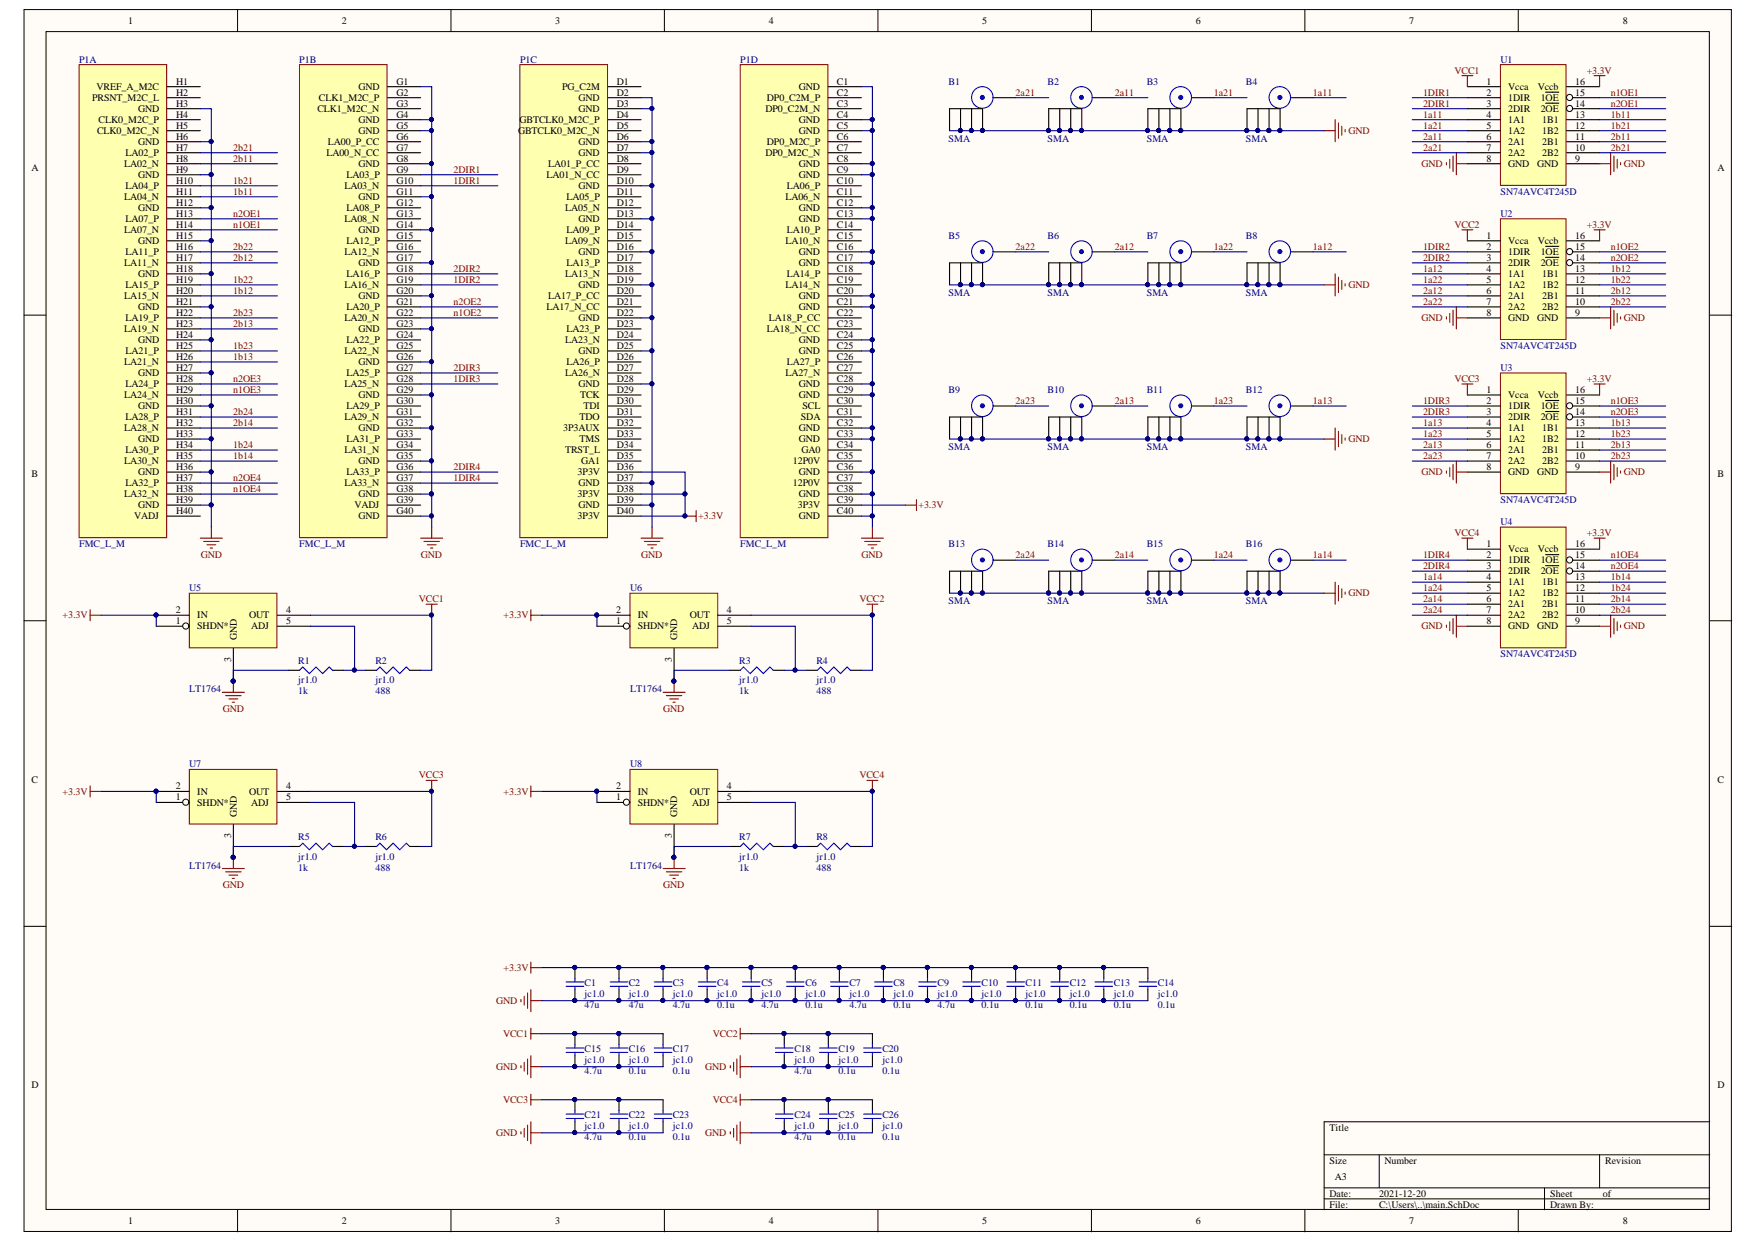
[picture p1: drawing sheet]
<svg xmlns="http://www.w3.org/2000/svg" width="297mm" height="210mm" viewBox="0 0 297 210" stroke-linecap="round" stroke-linejoin="round" font-family="sans-serif">
<defs><g id="words">
<g font-size="1.7">
<text x="21.7" y="4.1">1</text>
<text x="57.8" y="4.1">2</text>
<text x="93.8" y="4.1">3</text>
<text x="129.9" y="4.1">4</text>
<text x="165.9" y="4.1">5</text>
<text x="202.1" y="4.1">6</text>
<text x="238.1" y="4.1">7</text>
<text x="274.2" y="4.1">8</text>
<text x="15.6" y="17.1">PRSNT_M2C_L</text>
<text x="16.3" y="15.2">VREF_A_M2C</text>
<text x="29.8" y="14.3">H1</text>
<text x="29.8" y="16.1">H2</text>
<text x="29.8" y="18">H3</text>
<text x="53.9" y="17.1">CLK1_M2C_P</text>
<text x="60.6" y="15.2">GND</text>
<text x="67" y="14.3">G1</text>
<text x="67" y="16.1">G2</text>
<text x="67" y="18">G3</text>
<text x="95" y="15.2">PG_C2M</text>
<text x="97.8" y="17.1">GND</text>
<text x="104.2" y="14.3">D1</text>
<text x="104.2" y="16.1">D2</text>
<text x="104.2" y="18">D3</text>
<text x="129.6" y="17.1">DP0_C2M_P</text>
<text x="135" y="15.2">GND</text>
<text x="141.4" y="14.3">C1</text>
<text x="141.4" y="16.1">C2</text>
<text x="141.4" y="18">C3</text>
<text x="251.2" y="14.3">1</text>
<text x="251.2" y="16.1">2</text>
<text x="251.2" y="18">3</text>
<text x="254.8" y="15.2">Vcca</text>
<text x="254.8" y="17.1">1DIR</text>
<text x="259.8" y="15.2">Vccb</text>
<text x="260.3" y="17.1">1OE</text>
<text x="266.2" y="18">14</text>
<text x="266.2" y="16.1">15</text>
<text x="266.2" y="14.3">16</text>
<text x="16.4" y="22.6">CLK0_M2C_N</text>
<text x="16.7" y="20.8">CLK0_M2C_P</text>
<text x="23.3" y="18.9">GND</text>
<text x="29.8" y="19.9">H4</text>
<text x="29.8" y="21.7">H5</text>
<text x="29.8" y="23.6">H6</text>
<text x="53.6" y="18.9">CLK1_M2C_N</text>
<text x="60.6" y="20.8">GND</text>
<text x="60.6" y="22.6">GND</text>
<text x="67" y="19.9">G4</text>
<text x="67" y="21.7">G5</text>
<text x="67" y="23.6">G6</text>
<text x="87.5" y="22.6">GBTCLK0_M2C_N</text>
<text x="87.8" y="20.8">GBTCLK0_M2C_P</text>
<text x="97.8" y="18.9">GND</text>
<text x="104.2" y="19.9">D4</text>
<text x="104.2" y="21.7">D5</text>
<text x="104.2" y="23.6">D6</text>
<text x="129.3" y="18.9">DP0_C2M_N</text>
<text x="135" y="20.8">GND</text>
<text x="135" y="22.6">GND</text>
<text x="141.4" y="19.9">C4</text>
<text x="141.4" y="21.7">C5</text>
<text x="141.4" y="23.6">C6</text>
<text x="251.2" y="19.9">4</text>
<text x="251.2" y="21.7">5</text>
<text x="251.2" y="23.6">6</text>
<text x="254.8" y="18.9">2DIR</text>
<text x="254.8" y="20.8">1A1</text>
<text x="254.8" y="22.6">1A2</text>
<text x="260.3" y="18.9">2OE</text>
<text x="260.6" y="22.6">1B2</text>
<text x="260.6" y="20.8">1B1</text>
<text x="266.2" y="23.6">11</text>
<text x="266.2" y="21.7">12</text>
<text x="266.2" y="19.9">13</text>
<text x="5.3" y="28.9">A</text>
<text x="21" y="28.2">LA02_N</text>
<text x="21.2" y="26.4">LA02_P</text>
<text x="23.3" y="24.5">GND</text>
<text x="29.8" y="25.4">H7</text>
<text x="29.8" y="27.3">H8</text>
<text x="29.8" y="29.1">H9</text>
<text x="55.1" y="26.4">LA00_N_CC</text>
<text x="55.4" y="24.5">LA00_P_CC</text>
<text x="60.6" y="28.2">GND</text>
<text x="67" y="25.4">G7</text>
<text x="67" y="27.3">G8</text>
<text x="67" y="29.1">G9</text>
<text x="92.6" y="28.2">LA01_P_CC</text>
<text x="97.8" y="24.5">GND</text>
<text x="97.8" y="26.4">GND</text>
<text x="104.2" y="25.4">D7</text>
<text x="104.2" y="27.3">D8</text>
<text x="104.2" y="29.1">D9</text>
<text x="129.3" y="26.4">DP0_M2C_N</text>
<text x="129.6" y="24.5">DP0_M2C_P</text>
<text x="135" y="28.2">GND</text>
<text x="141.4" y="25.4">C7</text>
<text x="141.4" y="27.3">C8</text>
<text x="141.4" y="29.1">C9</text>
<text x="251.2" y="25.4">7</text>
<text x="251.2" y="27.3">8</text>
<text x="254.8" y="24.5">2A1</text>
<text x="254.8" y="26.4">2A2</text>
<text x="254.8" y="28.2">GND</text>
<text x="259.7" y="28.2">GND</text>
<text x="260.6" y="26.4">2B2</text>
<text x="260.6" y="24.5">2B1</text>
<text x="266.2" y="27.3">9</text>
<text x="266.2" y="25.4">10</text>
<text x="290.2" y="28.9">A</text>
<text x="21" y="33.8">LA04_N</text>
<text x="21.2" y="31.9">LA04_P</text>
<text x="23.3" y="30.1">GND</text>
<text x="23.3" y="35.7">GND</text>
<text x="29.8" y="31">H10</text>
<text x="29.8" y="32.9">H11</text>
<text x="29.8" y="34.7">H12</text>
<text x="58.2" y="31.9">LA03_N</text>
<text x="58.5" y="30.1">LA03_P</text>
<text x="58.5" y="35.7">LA08_P</text>
<text x="60.6" y="33.8">GND</text>
<text x="67" y="31">G10</text>
<text x="67" y="32.9">G11</text>
<text x="67" y="34.7">G12</text>
<text x="92.4" y="30.1">LA01_N_CC</text>
<text x="95.5" y="35.7">LA05_N</text>
<text x="95.7" y="33.8">LA05_P</text>
<text x="97.8" y="31.9">GND</text>
<text x="104.2" y="31">D10</text>
<text x="104.2" y="32.9">D11</text>
<text x="104.2" y="34.7">D12</text>
<text x="132.7" y="33.8">LA06_N</text>
<text x="133" y="31.9">LA06_P</text>
<text x="135" y="30.1">GND</text>
<text x="135" y="35.7">GND</text>
<text x="141.4" y="31">C10</text>
<text x="141.4" y="32.9">C11</text>
<text x="141.4" y="34.7">C12</text>
<text x="21" y="39.4">LA07_N</text>
<text x="21.2" y="37.5">LA07_P</text>
<text x="23.3" y="41.2">GND</text>
<text x="29.8" y="36.6">H13</text>
<text x="29.8" y="38.4">H14</text>
<text x="29.8" y="40.3">H15</text>
<text x="58.2" y="37.5">LA08_N</text>
<text x="58.5" y="41.2">LA12_P</text>
<text x="60.6" y="39.4">GND</text>
<text x="67" y="36.6">G13</text>
<text x="67" y="38.4">G14</text>
<text x="67" y="40.3">G15</text>
<text x="95.5" y="41.2">LA09_N</text>
<text x="95.7" y="39.4">LA09_P</text>
<text x="97.8" y="37.5">GND</text>
<text x="104.2" y="36.6">D13</text>
<text x="104.2" y="38.4">D14</text>
<text x="104.2" y="40.3">D15</text>
<text x="132.7" y="41.2">LA10_N</text>
<text x="133" y="39.4">LA10_P</text>
<text x="135" y="37.5">GND</text>
<text x="141.4" y="36.6">C13</text>
<text x="141.4" y="38.4">C14</text>
<text x="141.4" y="40.3">C15</text>
<text x="251.2" y="40.3">1</text>
<text x="254.8" y="41.2">Vcca</text>
<text x="259.8" y="41.2">Vccb</text>
<text x="266.2" y="40.3">16</text>
<text x="21" y="44.9">LA11_N</text>
<text x="21.2" y="43.1">LA11_P</text>
<text x="23.3" y="46.8">GND</text>
<text x="29.8" y="42.2">H16</text>
<text x="29.8" y="44">H17</text>
<text x="29.8" y="45.9">H18</text>
<text x="29.8" y="47.7">H19</text>
<text x="58.2" y="43.1">LA12_N</text>
<text x="58.5" y="46.8">LA16_P</text>
<text x="60.6" y="44.9">GND</text>
<text x="67" y="42.2">G16</text>
<text x="67" y="44">G17</text>
<text x="67" y="45.9">G18</text>
<text x="67" y="47.7">G19</text>
<text x="95.5" y="46.8">LA13_N</text>
<text x="95.7" y="44.9">LA13_P</text>
<text x="97.8" y="43.1">GND</text>
<text x="104.2" y="42.2">D16</text>
<text x="104.2" y="44">D17</text>
<text x="104.2" y="45.9">D18</text>
<text x="104.2" y="47.7">D19</text>
<text x="133" y="46.8">LA14_P</text>
<text x="135" y="43.1">GND</text>
<text x="135" y="44.9">GND</text>
<text x="141.4" y="42.2">C16</text>
<text x="141.4" y="44">C17</text>
<text x="141.4" y="45.9">C18</text>
<text x="141.4" y="47.7">C19</text>
<text x="251.2" y="42.2">2</text>
<text x="251.2" y="44">3</text>
<text x="251.2" y="45.9">4</text>
<text x="251.2" y="47.7">5</text>
<text x="254.8" y="43.1">1DIR</text>
<text x="254.8" y="44.9">2DIR</text>
<text x="254.8" y="46.8">1A1</text>
<text x="260.3" y="44.9">2OE</text>
<text x="260.3" y="43.1">1OE</text>
<text x="260.6" y="46.8">1B1</text>
<text x="266.2" y="47.7">12</text>
<text x="266.2" y="45.9">13</text>
<text x="266.2" y="44">14</text>
<text x="266.2" y="42.2">15</text>
<text x="21" y="50.5">LA15_N</text>
<text x="21.2" y="48.7">LA15_P</text>
<text x="23.3" y="52.4">GND</text>
<text x="29.8" y="49.6">H20</text>
<text x="29.8" y="51.5">H21</text>
<text x="29.8" y="53.3">H22</text>
<text x="58.2" y="48.7">LA16_N</text>
<text x="58.5" y="52.4">LA20_P</text>
<text x="60.6" y="50.5">GND</text>
<text x="67" y="49.6">G20</text>
<text x="67" y="51.5">G21</text>
<text x="67" y="53.3">G22</text>
<text x="92.4" y="52.4">LA17_N_CC</text>
<text x="92.6" y="50.5">LA17_P_CC</text>
<text x="97.8" y="48.7">GND</text>
<text x="104.2" y="49.6">D20</text>
<text x="104.2" y="51.5">D21</text>
<text x="104.2" y="53.3">D22</text>
<text x="132.7" y="48.7">LA14_N</text>
<text x="135" y="50.5">GND</text>
<text x="135" y="52.4">GND</text>
<text x="141.4" y="49.6">C20</text>
<text x="141.4" y="51.5">C21</text>
<text x="141.4" y="53.3">C22</text>
<text x="251.2" y="49.6">6</text>
<text x="251.2" y="51.5">7</text>
<text x="251.2" y="53.3">8</text>
<text x="254.8" y="48.7">1A2</text>
<text x="254.8" y="50.5">2A1</text>
<text x="254.8" y="52.4">2A2</text>
<text x="260.6" y="52.4">2B2</text>
<text x="260.6" y="50.5">2B1</text>
<text x="260.6" y="48.7">1B2</text>
<text x="266.2" y="53.3">9</text>
<text x="266.2" y="51.5">10</text>
<text x="266.2" y="49.6">11</text>
<text x="21" y="56.1">LA19_N</text>
<text x="21.2" y="54.2">LA19_P</text>
<text x="21.2" y="59.8">LA21_P</text>
<text x="23.3" y="58">GND</text>
<text x="29.8" y="55.2">H23</text>
<text x="29.8" y="57">H24</text>
<text x="29.8" y="58.9">H25</text>
<text x="58.2" y="54.2">LA20_N</text>
<text x="58.2" y="59.8">LA22_N</text>
<text x="58.5" y="58">LA22_P</text>
<text x="60.6" y="56.1">GND</text>
<text x="67" y="55.2">G23</text>
<text x="67" y="57">G24</text>
<text x="67" y="58.9">G25</text>
<text x="95.5" y="58">LA23_N</text>
<text x="95.7" y="56.1">LA23_P</text>
<text x="97.8" y="54.2">GND</text>
<text x="97.8" y="59.8">GND</text>
<text x="104.2" y="55.2">D23</text>
<text x="104.2" y="57">D24</text>
<text x="104.2" y="58.9">D25</text>
<text x="129.6" y="56.1">LA18_N_CC</text>
<text x="129.9" y="54.2">LA18_P_CC</text>
<text x="135" y="58">GND</text>
<text x="135" y="59.8">GND</text>
<text x="141.4" y="55.2">C23</text>
<text x="141.4" y="57">C24</text>
<text x="141.4" y="58.9">C25</text>
<text x="254.8" y="54.2">GND</text>
<text x="259.7" y="54.2">GND</text>
<text x="21" y="61.7">LA21_N</text>
<text x="21.2" y="65.4">LA24_P</text>
<text x="23.3" y="63.5">GND</text>
<text x="29.8" y="60.7">H26</text>
<text x="29.8" y="62.6">H27</text>
<text x="29.8" y="64.5">H28</text>
<text x="58.2" y="65.4">LA25_N</text>
<text x="58.5" y="63.5">LA25_P</text>
<text x="60.6" y="61.7">GND</text>
<text x="67" y="60.7">G26</text>
<text x="67" y="62.6">G27</text>
<text x="67" y="64.5">G28</text>
<text x="95.5" y="63.5">LA26_N</text>
<text x="95.7" y="61.7">LA26_P</text>
<text x="97.8" y="65.4">GND</text>
<text x="104.2" y="60.7">D26</text>
<text x="104.2" y="62.6">D27</text>
<text x="104.2" y="64.5">D28</text>
<text x="132.7" y="63.5">LA27_N</text>
<text x="133" y="61.7">LA27_P</text>
<text x="135" y="65.4">GND</text>
<text x="141.4" y="60.7">C26</text>
<text x="141.4" y="62.6">C27</text>
<text x="141.4" y="64.5">C28</text>
<text x="21" y="67.3">LA24_N</text>
<text x="21.2" y="71">LA28_P</text>
<text x="23.3" y="69.1">GND</text>
<text x="29.8" y="66.3">H29</text>
<text x="29.8" y="68.2">H30</text>
<text x="29.8" y="70">H31</text>
<text x="29.8" y="71.9">H32</text>
<text x="58.2" y="71">LA29_N</text>
<text x="58.5" y="69.1">LA29_P</text>
<text x="60.6" y="67.3">GND</text>
<text x="67" y="66.3">G29</text>
<text x="67" y="68.2">G30</text>
<text x="67" y="70">G31</text>
<text x="67" y="71.9">G32</text>
<text x="97.9" y="71">TDO</text>
<text x="98" y="67.3">TCK</text>
<text x="98.6" y="69.1">TDI</text>
<text x="104.2" y="66.3">D29</text>
<text x="104.2" y="68.2">D30</text>
<text x="104.2" y="70">D31</text>
<text x="104.2" y="71.9">D32</text>
<text x="135" y="67.3">GND</text>
<text x="135.3" y="71">SDA</text>
<text x="135.6" y="69.1">SCL</text>
<text x="141.4" y="66.3">C29</text>
<text x="141.4" y="68.2">C30</text>
<text x="141.4" y="70">C31</text>
<text x="141.4" y="71.9">C32</text>
<text x="251.2" y="66.3">1</text>
<text x="251.2" y="68.2">2</text>
<text x="251.2" y="70">3</text>
<text x="251.2" y="71.9">4</text>
<text x="254.8" y="67.3">Vcca</text>
<text x="254.8" y="69.1">1DIR</text>
<text x="254.8" y="71">2DIR</text>
<text x="259.8" y="67.3">Vccb</text>
<text x="260.3" y="71">2OE</text>
<text x="260.3" y="69.1">1OE</text>
<text x="266.2" y="71.9">13</text>
<text x="266.2" y="70">14</text>
<text x="266.2" y="68.2">15</text>
<text x="266.2" y="66.3">16</text>
<text x="21" y="72.8">LA28_N</text>
<text x="21.2" y="76.6">LA30_P</text>
<text x="23.3" y="74.7">GND</text>
<text x="29.8" y="73.8">H33</text>
<text x="29.8" y="75.6">H34</text>
<text x="29.8" y="77.5">H35</text>
<text x="58.2" y="76.6">LA31_N</text>
<text x="58.5" y="74.7">LA31_P</text>
<text x="60.6" y="72.8">GND</text>
<text x="67" y="73.8">G33</text>
<text x="67" y="75.6">G34</text>
<text x="67" y="77.5">G35</text>
<text x="95.1" y="72.8">3P3AUX</text>
<text x="95.5" y="76.6">TRST_L</text>
<text x="97.9" y="74.7">TMS</text>
<text x="104.2" y="73.8">D33</text>
<text x="104.2" y="75.6">D34</text>
<text x="104.2" y="77.5">D35</text>
<text x="135" y="72.8">GND</text>
<text x="135" y="74.7">GND</text>
<text x="135.4" y="76.6">GA0</text>
<text x="141.4" y="73.8">C33</text>
<text x="141.4" y="75.6">C34</text>
<text x="141.4" y="77.5">C35</text>
<text x="251.2" y="73.8">5</text>
<text x="251.2" y="75.6">6</text>
<text x="251.2" y="77.5">7</text>
<text x="254.8" y="72.8">1A1</text>
<text x="254.8" y="74.7">1A2</text>
<text x="254.8" y="76.6">2A1</text>
<text x="260.6" y="76.6">2B1</text>
<text x="260.6" y="74.7">1B2</text>
<text x="260.6" y="72.8">1B1</text>
<text x="266.2" y="77.5">10</text>
<text x="266.2" y="75.6">11</text>
<text x="266.2" y="73.8">12</text>
<text x="5.3" y="80.5">B</text>
<text x="21" y="78.4">LA30_N</text>
<text x="21" y="84">LA32_N</text>
<text x="21.2" y="82.1">LA32_P</text>
<text x="23.3" y="80.3">GND</text>
<text x="29.8" y="79.3">H36</text>
<text x="29.8" y="81.2">H37</text>
<text x="29.8" y="83.1">H38</text>
<text x="58.2" y="82.1">LA33_N</text>
<text x="58.5" y="80.3">LA33_P</text>
<text x="60.6" y="78.4">GND</text>
<text x="60.6" y="84">GND</text>
<text x="67" y="79.3">G36</text>
<text x="67" y="81.2">G37</text>
<text x="67" y="83.1">G38</text>
<text x="97.6" y="80.3">3P3V</text>
<text x="97.6" y="84">3P3V</text>
<text x="97.8" y="82.1">GND</text>
<text x="98.2" y="78.4">GA1</text>
<text x="104.2" y="79.3">D36</text>
<text x="104.2" y="81.2">D37</text>
<text x="104.2" y="83.1">D38</text>
<text x="134" y="78.4">12P0V</text>
<text x="134" y="82.1">12P0V</text>
<text x="135" y="80.3">GND</text>
<text x="135" y="84">GND</text>
<text x="141.4" y="79.3">C36</text>
<text x="141.4" y="81.2">C37</text>
<text x="141.4" y="83.1">C38</text>
<text x="251.2" y="79.3">8</text>
<text x="254.8" y="78.4">2A2</text>
<text x="254.8" y="80.3">GND</text>
<text x="259.7" y="80.3">GND</text>
<text x="260.6" y="78.4">2B2</text>
<text x="266.2" y="79.3">9</text>
<text x="290.2" y="80.5">B</text>
<text x="22.7" y="87.7">VADJ</text>
<text x="23.3" y="85.8">GND</text>
<text x="29.8" y="84.9">H39</text>
<text x="29.8" y="86.8">H40</text>
<text x="59.9" y="85.8">VADJ</text>
<text x="60.6" y="87.7">GND</text>
<text x="67" y="84.9">G39</text>
<text x="67" y="86.8">G40</text>
<text x="97.6" y="87.7">3P3V</text>
<text x="97.8" y="85.8">GND</text>
<text x="104.2" y="84.9">D39</text>
<text x="104.2" y="86.8">D40</text>
<text x="134.8" y="85.8">3P3V</text>
<text x="135" y="87.7">GND</text>
<text x="141.4" y="84.9">C39</text>
<text x="141.4" y="86.8">C40</text>
<text x="251.2" y="92.4">1</text>
<text x="251.2" y="94.2">2</text>
<text x="254.8" y="93.3">Vcca</text>
<text x="254.8" y="95.1">1DIR</text>
<text x="259.8" y="93.3">Vccb</text>
<text x="260.3" y="95.1">1OE</text>
<text x="266.2" y="94.2">15</text>
<text x="266.2" y="92.4">16</text>
<text x="251.2" y="96.1">3</text>
<text x="251.2" y="97.9">4</text>
<text x="251.2" y="99.8">5</text>
<text x="251.2" y="101.6">6</text>
<text x="254.8" y="97">2DIR</text>
<text x="254.8" y="98.9">1A1</text>
<text x="254.8" y="100.7">1A2</text>
<text x="260.3" y="97">2OE</text>
<text x="260.6" y="100.7">1B2</text>
<text x="260.6" y="98.9">1B1</text>
<text x="266.2" y="101.6">11</text>
<text x="266.2" y="99.8">12</text>
<text x="266.2" y="97.9">13</text>
<text x="266.2" y="96.1">14</text>
<text x="29.7" y="103.5">2</text>
<text x="29.7" y="105.4">1</text>
<text x="33.3" y="104.4">IN</text>
<text x="33.3" y="106.3">SHDN*</text>
<text x="42.1" y="104.4">OUT</text>
<text x="42.5" y="106.3">ADJ</text>
<text x="48.4" y="103.5">4</text>
<text x="48.4" y="105.4">5</text>
<text x="104.1" y="103.5">2</text>
<text x="104.1" y="105.4">1</text>
<text x="107.7" y="104.4">IN</text>
<text x="107.7" y="106.3">SHDN*</text>
<text x="116.5" y="104.4">OUT</text>
<text x="117" y="106.3">ADJ</text>
<text x="122.8" y="103.5">4</text>
<text x="122.8" y="105.4">5</text>
<text x="251.2" y="103.5">7</text>
<text x="251.2" y="105.4">8</text>
<text x="254.8" y="102.6">2A1</text>
<text x="254.8" y="104.4">2A2</text>
<text x="254.8" y="106.3">GND</text>
<text x="259.7" y="106.3">GND</text>
<text x="260.6" y="104.4">2B2</text>
<text x="260.6" y="102.6">2B1</text>
<text x="266.2" y="105.4">9</text>
<text x="266.2" y="103.5">10</text>
<text x="39.1" y="111.8" transform="rotate(-90 39.1 111.8)">3</text>
<text x="40" y="108.2" transform="rotate(-90 40 108.2)">GND</text>
<text x="113.5" y="111.8" transform="rotate(-90 113.5 111.8)">3</text>
<text x="114.4" y="108.2" transform="rotate(-90 114.4 108.2)">GND</text>
<text x="5.3" y="132.2">C</text>
<text x="29.7" y="133.2">2</text>
<text x="29.7" y="135.1">1</text>
<text x="33.3" y="134.2">IN</text>
<text x="33.3" y="136">SHDN*</text>
<text x="40" y="137.9" transform="rotate(-90 40 137.9)">GND</text>
<text x="42.1" y="134.2">OUT</text>
<text x="42.5" y="136">ADJ</text>
<text x="48.4" y="133.2">4</text>
<text x="48.4" y="135.1">5</text>
<text x="104.1" y="133.2">2</text>
<text x="104.1" y="135.1">1</text>
<text x="107.7" y="134.2">IN</text>
<text x="107.7" y="136">SHDN*</text>
<text x="114.4" y="137.9" transform="rotate(-90 114.4 137.9)">GND</text>
<text x="116.5" y="134.2">OUT</text>
<text x="117" y="136">ADJ</text>
<text x="122.8" y="133.2">4</text>
<text x="122.8" y="135.1">5</text>
<text x="290.2" y="132.2">C</text>
<text x="39.1" y="141.5" transform="rotate(-90 39.1 141.5)">3</text>
<text x="113.5" y="141.5" transform="rotate(-90 113.5 141.5)">3</text>
<text x="5.3" y="183.7">D</text>
<text x="290.2" y="183.7">D</text>
<text x="224.6" y="191">Title</text>
<text x="224.6" y="196.5">Size</text>
<text x="233.9" y="196.5">Number</text>
<text x="271.2" y="196.5">Revision</text>
<text x="224.6" y="202.1">Date:</text>
<text x="224.6" y="204">File:</text>
<text x="225.6" y="199.3">A3</text>
<text x="233" y="202.1">2021-12-20</text>
<text x="233" y="204">C:\Users\..\main.SchDoc</text>
<text x="261.9" y="202.1">Sheet</text>
<text x="261.9" y="204">Drawn By:</text>
<text x="270.8" y="202.1">of</text>
<text x="21.7" y="206.8">1</text>
<text x="57.8" y="206.8">2</text>
<text x="93.8" y="206.8">3</text>
<text x="129.9" y="206.8">4</text>
<text x="165.9" y="206.8">5</text>
<text x="202.1" y="206.8">6</text>
<text x="238.1" y="206.8">7</text>
<text x="274.2" y="206.8">8</text>
</g>
<g font-size="1.7" fill="#000080">
<text x="13.4" y="10.6">P1A</text>
<text x="50.6" y="10.6">P1B</text>
<text x="87.9" y="10.6">P1C</text>
<text x="125.1" y="10.6">P1D</text>
<text x="253.6" y="10.6">U1</text>
<text x="160.3" y="14.3">B1</text>
<text x="177" y="14.3">B2</text>
<text x="193.8" y="14.3">B3</text>
<text x="210.5" y="14.3">B4</text>
<text x="160.3" y="23.9">SMA</text>
<text x="177" y="23.9">SMA</text>
<text x="193.8" y="23.9">SMA</text>
<text x="210.5" y="23.9">SMA</text>
<text x="253.6" y="32.9">SN74AVC4T245D</text>
<text x="160.3" y="40.3">B5</text>
<text x="177" y="40.3">B6</text>
<text x="193.8" y="40.3">B7</text>
<text x="210.5" y="40.3">B8</text>
<text x="253.6" y="36.6">U2</text>
<text x="160.3" y="49.9">SMA</text>
<text x="177" y="49.9">SMA</text>
<text x="193.8" y="49.9">SMA</text>
<text x="210.5" y="49.9">SMA</text>
<text x="253.6" y="58.9">SN74AVC4T245D</text>
<text x="253.6" y="62.6">U3</text>
<text x="160.3" y="66.3">B9</text>
<text x="177" y="66.3">B10</text>
<text x="193.8" y="66.3">B11</text>
<text x="210.5" y="66.3">B12</text>
<text x="160.3" y="76">SMA</text>
<text x="177" y="76">SMA</text>
<text x="193.8" y="76">SMA</text>
<text x="210.5" y="76">SMA</text>
<text x="253.6" y="84.9">SN74AVC4T245D</text>
<text x="253.6" y="88.6">U4</text>
<text x="13.4" y="92.4">FMC_L_M</text>
<text x="50.6" y="92.4">FMC_L_M</text>
<text x="87.9" y="92.4">FMC_L_M</text>
<text x="125.1" y="92.4">FMC_L_M</text>
<text x="160.3" y="92.4">B13</text>
<text x="177" y="92.4">B14</text>
<text x="193.8" y="92.4">B15</text>
<text x="210.5" y="92.4">B16</text>
<text x="32" y="99.8">U5</text>
<text x="106.5" y="99.8">U6</text>
<text x="160.3" y="102.1">SMA</text>
<text x="177" y="102.1">SMA</text>
<text x="193.8" y="102.1">SMA</text>
<text x="210.5" y="102.1">SMA</text>
<text x="50.4" y="112.1">R1</text>
<text x="63.4" y="112.1">R2</text>
<text x="124.9" y="112.1">R3</text>
<text x="137.9" y="112.1">R4</text>
<text x="253.6" y="110.9">SN74AVC4T245D</text>
<text x="32" y="116.9">LT1764</text>
<text x="50.4" y="117.3">1k</text>
<text x="50.4" y="115.4">jr1.0</text>
<text x="63.4" y="117.3">488</text>
<text x="63.4" y="115.4">jr1.0</text>
<text x="106.5" y="116.9">LT1764</text>
<text x="124.9" y="117.3">1k</text>
<text x="124.9" y="115.4">jr1.0</text>
<text x="137.9" y="117.3">488</text>
<text x="137.9" y="115.4">jr1.0</text>
<text x="32" y="129.5">U7</text>
<text x="106.5" y="129.5">U8</text>
<text x="50.4" y="141.9">R5</text>
<text x="63.4" y="141.9">R6</text>
<text x="124.9" y="141.9">R7</text>
<text x="137.9" y="141.9">R8</text>
<text x="32" y="146.7">LT1764</text>
<text x="50.4" y="147">1k</text>
<text x="50.4" y="145.2">jr1.0</text>
<text x="63.4" y="147">488</text>
<text x="63.4" y="145.2">jr1.0</text>
<text x="106.5" y="146.7">LT1764</text>
<text x="124.9" y="147">1k</text>
<text x="124.9" y="145.2">jr1.0</text>
<text x="137.9" y="147">488</text>
<text x="137.9" y="145.2">jr1.0</text>
<text x="98.8" y="166.5">C1</text>
<text x="106.2" y="166.5">C2</text>
<text x="113.7" y="166.5">C3</text>
<text x="121.2" y="166.5">C4</text>
<text x="128.6" y="166.5">C5</text>
<text x="136.1" y="166.5">C6</text>
<text x="143.5" y="166.5">C7</text>
<text x="151" y="166.5">C8</text>
<text x="158.4" y="166.5">C9</text>
<text x="165.9" y="166.5">C10</text>
<text x="173.3" y="166.5">C11</text>
<text x="180.7" y="166.5">C12</text>
<text x="188.2" y="166.5">C13</text>
<text x="195.6" y="166.5">C14</text>
<text x="98.8" y="170.3">47u</text>
<text x="98.8" y="168.4">jc1.0</text>
<text x="106.2" y="170.3">47u</text>
<text x="106.2" y="168.4">jc1.0</text>
<text x="113.7" y="170.3">4.7u</text>
<text x="113.7" y="168.4">jc1.0</text>
<text x="121.2" y="170.3">0.1u</text>
<text x="121.2" y="168.4">jc1.0</text>
<text x="128.6" y="170.3">4.7u</text>
<text x="128.6" y="168.4">jc1.0</text>
<text x="136.1" y="170.3">0.1u</text>
<text x="136.1" y="168.4">jc1.0</text>
<text x="143.5" y="170.3">4.7u</text>
<text x="143.5" y="168.4">jc1.0</text>
<text x="151" y="170.3">0.1u</text>
<text x="151" y="168.4">jc1.0</text>
<text x="158.4" y="170.3">4.7u</text>
<text x="158.4" y="168.4">jc1.0</text>
<text x="165.9" y="170.3">0.1u</text>
<text x="165.9" y="168.4">jc1.0</text>
<text x="173.3" y="170.3">0.1u</text>
<text x="173.3" y="168.4">jc1.0</text>
<text x="180.7" y="170.3">0.1u</text>
<text x="180.7" y="168.4">jc1.0</text>
<text x="188.2" y="170.3">0.1u</text>
<text x="188.2" y="168.4">jc1.0</text>
<text x="195.6" y="170.3">0.1u</text>
<text x="195.6" y="168.4">jc1.0</text>
<text x="98.8" y="177.7">C15</text>
<text x="98.8" y="179.6">jc1.0</text>
<text x="106.2" y="177.7">C16</text>
<text x="106.2" y="179.6">jc1.0</text>
<text x="113.7" y="177.7">C17</text>
<text x="113.7" y="179.6">jc1.0</text>
<text x="134.2" y="177.7">C18</text>
<text x="134.2" y="179.6">jc1.0</text>
<text x="141.7" y="177.7">C19</text>
<text x="141.7" y="179.6">jc1.0</text>
<text x="149.1" y="177.7">C20</text>
<text x="149.1" y="179.6">jc1.0</text>
<text x="98.8" y="181.4">4.7u</text>
<text x="106.2" y="181.4">0.1u</text>
<text x="113.7" y="181.4">0.1u</text>
<text x="134.2" y="181.4">4.7u</text>
<text x="141.7" y="181.4">0.1u</text>
<text x="149.1" y="181.4">0.1u</text>
<text x="98.8" y="188.8">C21</text>
<text x="98.8" y="190.7">jc1.0</text>
<text x="106.2" y="188.8">C22</text>
<text x="106.2" y="190.7">jc1.0</text>
<text x="113.7" y="188.8">C23</text>
<text x="113.7" y="190.7">jc1.0</text>
<text x="134.2" y="188.8">C24</text>
<text x="134.2" y="190.7">jc1.0</text>
<text x="141.7" y="188.8">C25</text>
<text x="141.7" y="190.7">jc1.0</text>
<text x="149.1" y="188.8">C26</text>
<text x="149.1" y="190.7">jc1.0</text>
<text x="98.8" y="192.6">4.7u</text>
<text x="106.2" y="192.6">0.1u</text>
<text x="113.7" y="192.6">0.1u</text>
<text x="134.2" y="192.6">4.7u</text>
<text x="141.7" y="192.6">0.1u</text>
<text x="149.1" y="192.6">0.1u</text>
</g>
<g font-size="1.7" fill="#800000">
<text x="171.6" y="16.1">2a21</text>
<text x="188.3" y="16.1">2a11</text>
<text x="205.1" y="16.1">1a21</text>
<text x="221.8" y="16.1">1a11</text>
<text x="240.4" y="16.1">1DIR1</text>
<text x="240.4" y="18">2DIR1</text>
<text x="245.8" y="12.4">VCC1</text>
<text x="268.1" y="12.4">+3.3V</text>
<text x="272.2" y="16.1">n1OE1</text>
<text x="272.2" y="18">n2OE1</text>
<text x="227.8" y="22.6">GND</text>
<text x="240.4" y="19.9">1a11</text>
<text x="240.4" y="21.7">1a21</text>
<text x="240.4" y="23.6">2a11</text>
<text x="272.2" y="19.9">1b11</text>
<text x="272.2" y="21.7">1b21</text>
<text x="272.2" y="23.6">2b11</text>
<text x="39.4" y="27.3">2b11</text>
<text x="39.4" y="25.4">2b21</text>
<text x="76.6" y="29.1">2DIR1</text>
<text x="240.2" y="28.2">GND</text>
<text x="240.4" y="25.4">2a21</text>
<text x="272.2" y="25.4">2b21</text>
<text x="274.4" y="28.2">GND</text>
<text x="39.4" y="32.9">1b11</text>
<text x="39.4" y="31">1b21</text>
<text x="76.6" y="31">1DIR1</text>
<text x="39.4" y="38.4">n1OE1</text>
<text x="39.4" y="36.6">n2OE1</text>
<text x="245.8" y="38.4">VCC2</text>
<text x="268.1" y="38.4">+3.3V</text>
<text x="39.4" y="47.7">1b22</text>
<text x="39.4" y="44">2b12</text>
<text x="39.4" y="42.2">2b22</text>
<text x="76.6" y="47.7">1DIR2</text>
<text x="76.6" y="45.9">2DIR2</text>
<text x="171.6" y="42.2">2a22</text>
<text x="188.3" y="42.2">2a12</text>
<text x="205.1" y="42.2">1a22</text>
<text x="221.8" y="42.2">1a12</text>
<text x="240.4" y="42.2">1DIR2</text>
<text x="240.4" y="44">2DIR2</text>
<text x="240.4" y="45.9">1a12</text>
<text x="240.4" y="47.7">1a22</text>
<text x="272.2" y="42.2">n1OE2</text>
<text x="272.2" y="44">n2OE2</text>
<text x="272.2" y="45.9">1b12</text>
<text x="272.2" y="47.7">1b22</text>
<text x="39.4" y="49.6">1b12</text>
<text x="39.4" y="53.3">2b23</text>
<text x="76.6" y="53.3">n1OE2</text>
<text x="76.6" y="51.5">n2OE2</text>
<text x="227.8" y="48.7">GND</text>
<text x="240.4" y="49.6">2a12</text>
<text x="240.4" y="51.5">2a22</text>
<text x="272.2" y="49.6">2b12</text>
<text x="272.2" y="51.5">2b22</text>
<text x="39.4" y="58.9">1b23</text>
<text x="39.4" y="55.2">2b13</text>
<text x="240.2" y="54.2">GND</text>
<text x="274.4" y="54.2">GND</text>
<text x="39.4" y="60.7">1b13</text>
<text x="39.4" y="64.5">n2OE3</text>
<text x="76.6" y="64.5">1DIR3</text>
<text x="76.6" y="62.6">2DIR3</text>
<text x="245.8" y="64.5">VCC3</text>
<text x="268.1" y="64.5">+3.3V</text>
<text x="39.4" y="71.9">2b14</text>
<text x="39.4" y="70">2b24</text>
<text x="39.4" y="66.3">n1OE3</text>
<text x="171.6" y="68.2">2a23</text>
<text x="188.3" y="68.2">2a13</text>
<text x="205.1" y="68.2">1a23</text>
<text x="221.8" y="68.2">1a13</text>
<text x="240.4" y="68.2">1DIR3</text>
<text x="240.4" y="70">2DIR3</text>
<text x="240.4" y="71.9">1a13</text>
<text x="272.2" y="68.2">n1OE3</text>
<text x="272.2" y="70">n2OE3</text>
<text x="272.2" y="71.9">1b13</text>
<text x="39.4" y="77.5">1b14</text>
<text x="39.4" y="75.6">1b24</text>
<text x="227.8" y="74.7">GND</text>
<text x="240.4" y="73.8">1a23</text>
<text x="240.4" y="75.6">2a13</text>
<text x="240.4" y="77.5">2a23</text>
<text x="272.2" y="73.8">1b23</text>
<text x="272.2" y="75.6">2b13</text>
<text x="272.2" y="77.5">2b23</text>
<text x="39.4" y="83.1">n1OE4</text>
<text x="39.4" y="81.2">n2OE4</text>
<text x="76.6" y="81.2">1DIR4</text>
<text x="76.6" y="79.3">2DIR4</text>
<text x="240.2" y="80.3">GND</text>
<text x="274.4" y="80.3">GND</text>
<text x="118" y="87.7">+3.3V</text>
<text x="155.2" y="85.8">+3.3V</text>
<text x="33.9" y="94.2">GND</text>
<text x="71.1" y="94.2">GND</text>
<text x="108.3" y="94.2">GND</text>
<text x="145.6" y="94.2">GND</text>
<text x="171.6" y="94.2">2a24</text>
<text x="188.3" y="94.2">2a14</text>
<text x="205.1" y="94.2">1a24</text>
<text x="221.8" y="94.2">1a14</text>
<text x="240.4" y="94.2">1DIR4</text>
<text x="245.8" y="90.5">VCC4</text>
<text x="268.1" y="90.5">+3.3V</text>
<text x="272.2" y="94.2">n1OE4</text>
<text x="70.8" y="101.6">VCC1</text>
<text x="145.2" y="101.6">VCC2</text>
<text x="227.8" y="100.7">GND</text>
<text x="240.4" y="96.1">2DIR4</text>
<text x="240.4" y="97.9">1a14</text>
<text x="240.4" y="99.8">1a24</text>
<text x="240.4" y="101.6">2a14</text>
<text x="272.2" y="96.1">n2OE4</text>
<text x="272.2" y="97.9">1b14</text>
<text x="272.2" y="99.8">1b24</text>
<text x="272.2" y="101.6">2b14</text>
<text x="10.6" y="104.4">+3.3V</text>
<text x="85.1" y="104.4">+3.3V</text>
<text x="240.2" y="106.3">GND</text>
<text x="240.4" y="103.5">2a24</text>
<text x="272.2" y="103.5">2b24</text>
<text x="274.4" y="106.3">GND</text>
<text x="37.6" y="120.2">GND</text>
<text x="112.1" y="120.2">GND</text>
<text x="70.8" y="131.4">VCC3</text>
<text x="145.2" y="131.4">VCC4</text>
<text x="10.6" y="134.2">+3.3V</text>
<text x="85.1" y="134.2">+3.3V</text>
<text x="37.6" y="150">GND</text>
<text x="112.1" y="150">GND</text>
<text x="85.1" y="164">+3.3V</text>
<text x="83.8" y="169.6">GND</text>
<text x="85" y="175.2">VCC1</text>
<text x="120.4" y="175.2">VCC2</text>
<text x="83.8" y="180.7">GND</text>
<text x="119.2" y="180.7">GND</text>
<text x="83.8" y="191.9">GND</text>
<text x="85" y="186.3">VCC3</text>
<text x="119.2" y="191.9">GND</text>
<text x="120.4" y="186.3">VCC4</text>
</g>
</g></defs>
<g fill="#fffcf8" stroke="#000" stroke-width=".17">
<path d="M4.1 1.6h288.4v206.4h-288.4z"/>
<path d="M7.8 5.3h281v198.9h-281z"/>
</g>
<g fill="none" stroke="#000" stroke-width=".17">
<path d="M40.1 1.6v3.7M76.2 1.6v3.7M112.3 1.6v3.7M148.3 1.6v3.7M184.4 1.6v3.7M220.5 1.6v3.7M256.5 1.6v3.7M4.1 53.2h3.7M288.9 53.2h3.7M4.1 104.8h3.7M288.9 104.8h3.7M4.1 156.4h3.7"/>
<path d="M288.9 156.4h3.7M223.7 195h65.2M233 195v5.6M270.3 195v5.6M288.9 189.4h-65.2v14.9M40.1 204.3v3.7M76.2 204.3v3.7M112.3 204.3v3.7M148.3 204.3v3.7M184.4 204.3v3.7M220.5 204.3v3.7M223.7 200.6h65.2"/>
<path d="M223.7 202.5h65.2M256.5 204.3v3.7M261 200.6v3.7"/>
</g>
<path d="M13.4 10.9h14.8v79.9h-14.8z" fill="#ffffb0" stroke="#800000" stroke-width=".17"/>
<g fill="none" stroke="#000" stroke-width=".19">
<path d="M28.3 14.6h5.5M28.3 16.5h5.5M28.3 18.4h5.5M28.3 20.2h5.5M28.3 22.1h5.5M28.3 23.9h5.5M28.3 25.8h5.5M28.3 27.7h5.5M28.3 29.5h5.5M28.3 31.4h5.5M28.3 33.2h5.5M28.3 35.1h5.5"/>
<path d="M28.3 36.9h5.5M28.3 38.8h5.5M28.3 40.7h5.5M28.3 42.5h5.5M28.3 44.4h5.5M28.3 46.2h5.5M28.3 48.1h5.5M28.3 50h5.5M28.3 51.8h5.5M28.3 53.7h5.5M28.3 55.5h5.5M28.3 57.4h5.5"/>
<path d="M28.3 59.3h5.5M28.3 61.1h5.5M28.3 63h5.5M28.3 64.8h5.5M28.3 66.7h5.5M28.3 68.6h5.5M28.3 70.4h5.5M28.3 72.3h5.5M28.3 74.1h5.5M28.3 76h5.5M28.3 77.9h5.5M28.3 79.7h5.5"/>
<path d="M28.3 81.6h5.5M28.3 83.4h5.5M28.3 85.3h5.5M28.3 87.2h5.5"/>
</g>
<path d="M50.6 10.9h14.8v79.9h-14.8z" fill="#ffffb0" stroke="#800000" stroke-width=".17"/>
<g fill="none" stroke="#000" stroke-width=".19">
<path d="M65.5 14.6h5.6M65.5 16.5h5.6M65.5 18.4h5.6M65.5 20.2h5.6M65.5 22.1h5.6M65.5 23.9h5.6M65.5 25.8h5.6M65.5 27.7h5.6M65.5 29.5h5.6M65.5 31.4h5.6M65.5 33.2h5.6M65.5 35.1h5.6"/>
<path d="M65.5 36.9h5.6M65.5 38.8h5.6M65.5 40.7h5.6M65.5 42.5h5.6M65.5 44.4h5.6M65.5 46.2h5.6M65.5 48.1h5.6M65.5 50h5.6M65.5 51.8h5.6M65.5 53.7h5.6M65.5 55.5h5.6M65.5 57.4h5.6"/>
<path d="M65.5 59.3h5.6M65.5 61.1h5.6M65.5 63h5.6M65.5 64.8h5.6M65.5 66.7h5.6M65.5 68.6h5.6M65.5 70.4h5.6M65.5 72.3h5.6M65.5 74.1h5.6M65.5 76h5.6M65.5 77.9h5.6M65.5 79.7h5.6"/>
<path d="M65.5 81.6h5.6M65.5 83.4h5.6M65.5 85.3h5.6M65.5 87.2h5.6"/>
</g>
<path d="M87.8 10.9h14.9v79.9h-14.9z" fill="#ffffb0" stroke="#800000" stroke-width=".17"/>
<g fill="none" stroke="#000" stroke-width=".19">
<path d="M102.7 14.6h5.6M102.7 16.5h5.6M102.7 18.4h5.6M102.7 20.2h5.6M102.7 22.1h5.6M102.7 23.9h5.6M102.7 25.8h5.6M102.7 27.7h5.6M102.7 29.5h5.6M102.7 31.4h5.6M102.7 33.2h5.6M102.7 35.1h5.6"/>
<path d="M102.7 36.9h5.6M102.7 38.8h5.6M102.7 40.7h5.6M102.7 42.5h5.6M102.7 44.4h5.6M102.7 46.2h5.6M102.7 48.1h5.6M102.7 50h5.6M102.7 51.8h5.6M102.7 53.7h5.6M102.7 55.5h5.6M102.7 57.4h5.6"/>
<path d="M102.7 59.3h5.6M102.7 61.1h5.6M102.7 63h5.6M102.7 64.8h5.6M102.7 66.7h5.6M102.7 68.6h5.6M102.7 70.4h5.6M102.7 72.3h5.6M102.7 74.1h5.6M102.7 76h5.6M102.7 77.9h5.6M102.7 79.7h5.6"/>
<path d="M102.7 81.6h5.6M102.7 83.4h5.6M102.7 85.3h5.6M102.7 87.2h5.6"/>
</g>
<path d="M125.1 10.9h14.8v79.9h-14.8z" fill="#ffffb0" stroke="#800000" stroke-width=".17"/>
<g fill="none" stroke="#000" stroke-width=".19">
<path d="M140 14.6h5.5M140 16.5h5.5M140 18.4h5.5M140 20.2h5.5M140 22.1h5.5M140 23.9h5.5M140 25.8h5.5M140 27.7h5.5M140 29.5h5.5M140 31.4h5.5M140 33.2h5.5M140 35.1h5.5"/>
<path d="M140 36.9h5.5M140 38.8h5.5M140 40.7h5.5M140 42.5h5.5M140 44.4h5.5M140 46.2h5.5M140 48.1h5.5M140 50h5.5M140 51.8h5.5M140 53.7h5.5M140 55.5h5.5M140 57.4h5.5"/>
<path d="M140 59.3h5.5M140 61.1h5.5M140 63h5.5M140 64.8h5.5M140 66.7h5.5M140 68.6h5.5M140 70.4h5.5M140 72.3h5.5M140 74.1h5.5M140 76h5.5M140 77.9h5.5M140 79.7h5.5"/>
<path d="M140 81.6h5.5M140 83.4h5.5M140 85.3h5.5M140 87.2h5.5"/>
</g>
<path d="M253.5 10.9h11.1v20.4h-11.1z" fill="#ffffb0" stroke="#800000" stroke-width=".17"/>
<g fill="none" stroke="#000" stroke-width=".19">
<path d="M247.9 14.6h5.6M247.9 16.5h5.6M247.9 18.4h5.6M264.7 18.4h5.6M247.9 20.2h5.6M247.9 22.1h5.6M247.9 23.9h5.6M247.9 25.8h5.6M247.9 27.7h5.6M264.7 20.2h5.6M264.7 22.1h5.6M264.7 23.9h5.6"/>
<path d="M264.7 25.8h5.6M264.7 27.7h5.6"/>
</g>
<circle cx="265.2" cy="18.3" r=".52" fill="#fffcf8" stroke="#000" stroke-width=".17"/>
<path d="M261.2 17.4h2.2M264.7 16.5h5.6" fill="none" stroke="#000" stroke-width=".19"/>
<circle cx="265.2" cy="16.5" r=".52" fill="#fffcf8" stroke="#000" stroke-width=".17"/>
<path d="M261.2 15.6h2.2M264.7 14.6h5.6" fill="none" stroke="#000" stroke-width=".19"/>
<g fill="none" stroke="#800000" stroke-width=".19">
<path d="M247 12.8h1.9M247.9 12.8v1.8M269.3 12.8h1.9M270.3 12.8v1.8M244.4 27.5v.3M245 26.9v1.5M245.5 26.3v2.7M246.1 25.8v3.7M246.1 27.7h1.8M270.3 27.7h1.8M272.1 25.8v3.7M272.7 26.3v2.7"/>
<path d="M273.3 26.9v1.5M273.8 27.5v.3"/>
</g>
<path d="M253.5 36.9h11.1v20.4h-11.1z" fill="#ffffb0" stroke="#800000" stroke-width=".17"/>
<g fill="none" stroke="#000" stroke-width=".19">
<path d="M247.9 40.7h5.6M247.9 42.5h5.6M247.9 44.4h5.6M247.9 46.2h5.6M247.9 48.1h5.6M247.9 50h5.6M247.9 51.8h5.6M247.9 53.7h5.6M264.7 44.4h5.6M264.7 46.2h5.6M264.7 48.1h5.6M264.7 50h5.6"/>
<path d="M264.7 51.8h5.6M264.7 53.7h5.6"/>
</g>
<circle cx="265.2" cy="44.4" r=".52" fill="#fffcf8" stroke="#000" stroke-width=".17"/>
<path d="M261.2 43.5h2.2M264.7 42.5h5.6" fill="none" stroke="#000" stroke-width=".19"/>
<circle cx="265.2" cy="42.5" r=".52" fill="#fffcf8" stroke="#000" stroke-width=".17"/>
<path d="M261.2 41.6h2.2M264.7 40.7h5.6" fill="none" stroke="#000" stroke-width=".19"/>
<g fill="none" stroke="#800000" stroke-width=".19">
<path d="M247 38.8h1.9M247.9 38.8v1.9M269.3 38.8h1.9M270.3 38.8v1.9M244.4 53.5v.4M245 52.9v1.5M245.5 52.4v2.6M246.1 51.8v3.7M246.1 53.7h1.8M270.3 53.7h1.8M272.1 51.8v3.7M272.7 52.4v2.6"/>
<path d="M273.3 52.9v1.5M273.8 53.5v.4"/>
</g>
<path d="M253.5 63h11.1v20.4h-11.1z" fill="#ffffb0" stroke="#800000" stroke-width=".17"/>
<g fill="none" stroke="#000" stroke-width=".19">
<path d="M247.9 66.7h5.6M247.9 68.6h5.6M247.9 70.4h5.6M247.9 72.3h5.6M247.9 74.1h5.6M247.9 76h5.6M247.9 77.9h5.6M247.9 79.7h5.6M264.7 70.4h5.6M264.7 72.3h5.6M264.7 74.1h5.6M264.7 76h5.6"/>
<path d="M264.7 77.9h5.6M264.7 79.7h5.6"/>
</g>
<circle cx="265.2" cy="70.4" r=".52" fill="#fffcf8" stroke="#000" stroke-width=".17"/>
<path d="M261.2 69.5h2.2M264.7 68.6h5.6" fill="none" stroke="#000" stroke-width=".19"/>
<circle cx="265.2" cy="68.5" r=".52" fill="#fffcf8" stroke="#000" stroke-width=".17"/>
<path d="M261.2 67.6h2.2M264.7 66.7h5.6" fill="none" stroke="#000" stroke-width=".19"/>
<g fill="none" stroke="#800000" stroke-width=".19">
<path d="M244.4 79.5v.4M245 79v1.5M245.5 78.4v2.6M246.1 77.9v3.7M246.1 79.7h1.8M247 64.8h1.9M247.9 64.8v1.9M269.3 64.8h1.9M270.3 64.8v1.9M270.3 79.7h1.8M272.1 77.9v3.7M272.7 78.4v2.6"/>
<path d="M273.3 79v1.5M273.8 79.5v.4"/>
</g>
<path d="M253.5 89h11.1v20.4h-11.1z" fill="#ffffb0" stroke="#800000" stroke-width=".17"/>
<g fill="none" stroke="#000" stroke-width=".19">
<path d="M247.9 92.7h5.6M247.9 94.6h5.6M247.9 96.5h5.6M247.9 98.3h5.6M264.7 96.5h5.6M264.7 98.3h5.6M247.9 100.2h5.6M247.9 102h5.6M247.9 103.9h5.6M247.9 105.8h5.6M264.7 100.2h5.6M264.7 102h5.6"/>
<path d="M264.7 103.9h5.6M264.7 105.8h5.6"/>
</g>
<circle cx="265.2" cy="96.4" r=".52" fill="#fffcf8" stroke="#000" stroke-width=".17"/>
<path d="M261.2 95.5h2.2M264.7 94.6h5.6" fill="none" stroke="#000" stroke-width=".19"/>
<circle cx="265.2" cy="94.6" r=".52" fill="#fffcf8" stroke="#000" stroke-width=".17"/>
<path d="M261.2 93.7h2.2M264.7 92.7h5.6" fill="none" stroke="#000" stroke-width=".19"/>
<g fill="none" stroke="#800000" stroke-width=".19">
<path d="M247 90.9h1.9M247.9 90.9v1.8M269.3 90.9h1.9M270.3 90.9v1.8M244.4 105.6v.3M245 105v1.5M245.5 104.5v2.6M246.1 103.9v3.7M246.1 105.8h1.8M270.3 105.8h1.8M272.1 103.9v3.7M272.7 104.5v2.6"/>
<path d="M273.3 105v1.5M273.8 105.6v.3"/>
</g>
<path d="M32 100.2h14.8v9.2h-14.8z" fill="#ffffb0" stroke="#800000" stroke-width=".17"/>
<path d="M26.4 103.9h5.6M26.4 105.8h5.6" fill="none" stroke="#000" stroke-width=".19"/>
<circle cx="26.4" cy="103.9" r=".33" fill="#000080" stroke="#000080" stroke-width=".17"/>
<circle cx="31.4" cy="105.7" r=".52" fill="#fffcf8" stroke="#000" stroke-width=".17"/>
<path d="M39.4 109.5v5.6M46.9 103.9h5.6M46.9 105.8h5.6M48.7 113.2h1.9M56.2 113.2h1.8M61.8 113.2h1.8M69.2 113.2h1.9" fill="none" stroke="#000" stroke-width=".19"/>
<g fill="#000080" stroke="#000080" stroke-width=".17">
<circle cx="39.4" cy="115" r=".33"/>
<circle cx="26.4" cy="103.9" r=".33"/>
</g>
<path d="M37.6 116.9h3.7M38.1 117.5h2.6M38.7 118h1.5M39.2 118.6h.4M39.4 115.1v1.8" fill="none" stroke="#800000" stroke-width=".19"/>
<path d="M50.6 113.2l.6-.6 1.1 1.1 1.1-1.1 1.1 1.1 1.1-1.1 .6 .6M63.6 113.2l.6-.6 1.1 1.1 1.1-1.1 1.1 1.1 1.2-1.1 .5 .6" fill="none" stroke="#00f" stroke-width=".19"/>
<path d="M106.5 100.2h14.8v9.2h-14.8z" fill="#ffffb0" stroke="#800000" stroke-width=".17"/>
<path d="M100.9 103.9h5.6M100.9 105.8h5.6" fill="none" stroke="#000" stroke-width=".19"/>
<circle cx="100.8" cy="103.9" r=".33" fill="#000080" stroke="#000080" stroke-width=".17"/>
<circle cx="105.8" cy="105.7" r=".52" fill="#fffcf8" stroke="#000" stroke-width=".17"/>
<path d="M113.9 109.5v5.6M121.3 103.9h5.6M121.3 105.8h5.6M123.2 113.2h1.9M130.7 113.2h1.8M136.2 113.2h1.9M143.7 113.2h1.8" fill="none" stroke="#000" stroke-width=".19"/>
<g fill="#000080" stroke="#000080" stroke-width=".17">
<circle cx="113.8" cy="115" r=".33"/>
<circle cx="100.8" cy="103.9" r=".33"/>
</g>
<path d="M112 116.9h3.8M112.6 117.5h2.6M113.2 118h1.4M113.7 118.6h.4M113.9 115.1v1.8" fill="none" stroke="#800000" stroke-width=".19"/>
<path d="M125.1 113.2l.5-.6 1.1 1.1 1.2-1.1 1.1 1.1 1.1-1.1 .6 .6M138.1 113.2l.6-.6 1.1 1.1 1.1-1.1 1.1 1.1 1.1-1.1 .6 .6" fill="none" stroke="#00f" stroke-width=".19"/>
<path d="M32 129.9h14.8v9.3h-14.8z" fill="#ffffb0" stroke="#800000" stroke-width=".17"/>
<path d="M26.4 133.6h5.6M26.4 135.5h5.6" fill="none" stroke="#000" stroke-width=".19"/>
<circle cx="26.4" cy="133.6" r=".33" fill="#000080" stroke="#000080" stroke-width=".17"/>
<circle cx="31.4" cy="135.5" r=".52" fill="#fffcf8" stroke="#000" stroke-width=".17"/>
<path d="M39.4 139.2v5.6M46.9 133.6h5.6M46.9 135.5h5.6M48.7 142.9h1.9M56.2 142.9h1.8M61.8 142.9h1.8M69.2 142.9h1.9" fill="none" stroke="#000" stroke-width=".19"/>
<g fill="#000080" stroke="#000080" stroke-width=".17">
<circle cx="39.4" cy="144.8" r=".33"/>
<circle cx="26.4" cy="133.6" r=".33"/>
</g>
<path d="M37.6 146.7h3.7M38.1 147.2h2.6M38.7 147.8h1.5M39.2 148.3h.4M39.4 144.8v1.9" fill="none" stroke="#800000" stroke-width=".19"/>
<path d="M50.6 142.9l.6-.5 1.1 1.1 1.1-1.1 1.1 1.1 1.1-1.1 .6 .5M63.6 142.9l.6-.5 1.1 1.1 1.1-1.1 1.1 1.1 1.2-1.1 .5 .5" fill="none" stroke="#00f" stroke-width=".19"/>
<path d="M106.5 129.9h14.8v9.3h-14.8z" fill="#ffffb0" stroke="#800000" stroke-width=".17"/>
<path d="M100.9 133.6h5.6M100.9 135.5h5.6" fill="none" stroke="#000" stroke-width=".19"/>
<circle cx="100.8" cy="133.6" r=".33" fill="#000080" stroke="#000080" stroke-width=".17"/>
<circle cx="105.8" cy="135.5" r=".52" fill="#fffcf8" stroke="#000" stroke-width=".17"/>
<g fill="none" stroke="#000" stroke-width=".19">
<path d="M162.3 18.4v3.7M164.2 18.4v3.7M167.9 16.5h3.7M179.1 18.4v3.7M180.9 18.4v3.7M184.6 16.5h3.8M195.8 18.4v3.7M197.7 18.4v3.7M201.4 16.5h3.7M212.6 18.4v3.7M214.4 18.4v3.7M218.1 16.5h3.8"/>
<path d="M160.4 22.1v-3.7h5.6v3.7M177.2 22.1v-3.7h5.6v3.7M193.9 22.1v-3.7h5.6v3.7M210.7 22.1v-3.7h5.6v3.7M160.4 48.1v-3.7h5.6v3.7M162.3 44.4v3.7M164.2 44.4v3.7M167.9 42.5h3.7M177.2 48.1v-3.7h5.6v3.7M179.1 44.4v3.7M180.9 44.4v3.7M184.6 42.5h3.8"/>
<path d="M193.9 48.1v-3.7h5.6v3.7M195.8 44.4v3.7M197.7 44.4v3.7M201.4 42.5h3.7M210.7 48.1v-3.7h5.6v3.7M212.6 44.4v3.7M214.4 44.4v3.7M218.1 42.5h3.8M160.4 74.1v-3.7h5.6v3.7M162.3 70.4v3.7M164.2 70.4v3.7M167.9 68.6h3.7"/>
<path d="M177.2 74.1v-3.7h5.6v3.7M179.1 70.4v3.7M180.9 70.4v3.7M184.6 68.6h3.8M193.9 74.1v-3.7h5.6v3.7M195.8 70.4v3.7M197.7 70.4v3.7M201.4 68.6h3.7M210.7 74.1v-3.7h5.6v3.7M212.6 70.4v3.7M214.4 70.4v3.7M218.1 68.6h3.8"/>
<path d="M162.3 96.5v3.7M164.2 96.5v3.7M167.9 94.6h3.7M179.1 96.5v3.7M180.9 96.5v3.7M184.6 94.6h3.8M195.8 96.5v3.7M197.7 96.5v3.7M201.4 94.6h3.7M212.6 96.5v3.7M214.4 96.5v3.7M218.1 94.6h3.8"/>
<path d="M160.4 100.2v-3.7h5.6v3.7M177.2 100.2v-3.7h5.6v3.7M193.9 100.2v-3.7h5.6v3.7M210.7 100.2v-3.7h5.6v3.7M113.9 139.2v5.6M121.3 133.6h5.6M121.3 135.5h5.6M123.2 142.9h1.9M130.7 142.9h1.8M136.2 142.9h1.9M143.7 142.9h1.8M97.1 163.4v1.9"/>
<path d="M97.1 167.1v1.9M97.1 174.6v1.8M97.1 178.3v1.8M104.6 163.4v1.9M104.6 167.1v1.9M104.6 174.6v1.8M104.6 178.3v1.8M112 163.4v1.9M112 167.1v1.9M112 174.6v1.8M112 178.3v1.8M119.5 163.4v1.9"/>
<path d="M119.5 167.1v1.9M126.9 163.4v1.9M126.9 167.1v1.9M132.5 174.6v1.8M132.5 178.3v1.8M134.4 163.4v1.9M134.4 167.1v1.9M140 174.6v1.8M140 178.3v1.8M141.8 163.4v1.9M141.8 167.1v1.9M147.4 174.6v1.8"/>
<path d="M147.4 178.3v1.8M149.3 163.4v1.9M149.3 167.1v1.9M156.7 163.4v1.9M156.7 167.1v1.9M164.2 163.4v1.9M164.2 167.1v1.9M171.6 163.4v1.9M171.6 167.1v1.9M179.1 163.4v1.9M179.1 167.1v1.9M186.5 163.4v1.9"/>
<path d="M186.5 167.1v1.9M193.9 163.4v1.9M193.9 167.1v1.9M97.1 185.7v1.9M97.1 189.4v1.9M104.6 185.7v1.9M104.6 189.4v1.9M112 185.7v1.9M112 189.4v1.9M132.5 185.7v1.9M132.5 189.4v1.9M140 185.7v1.9"/>
<path d="M140 189.4v1.9M147.4 185.7v1.9M147.4 189.4v1.9"/>
</g>
<g fill="#000080" stroke="#000080" stroke-width=".17">
<circle cx="113.8" cy="144.8" r=".33"/>
<circle cx="100.8" cy="133.6" r=".33"/>
<circle cx="72.9" cy="103.9" r=".33"/>
<circle cx="147.4" cy="103.9" r=".33"/>
<circle cx="72.9" cy="133.6" r=".33"/>
<circle cx="147.4" cy="133.6" r=".33"/>
<circle cx="166" cy="22" r=".33"/>
<circle cx="164.1" cy="22" r=".33"/>
<circle cx="162.2" cy="22" r=".33"/>
<circle cx="182.7" cy="22" r=".33"/>
<circle cx="180.9" cy="22" r=".33"/>
<circle cx="179" cy="22" r=".33"/>
<circle cx="177.2" cy="22" r=".33"/>
<circle cx="199.5" cy="22" r=".33"/>
<circle cx="197.6" cy="22" r=".33"/>
<circle cx="195.8" cy="22" r=".33"/>
<circle cx="193.9" cy="22" r=".33"/>
<circle cx="216.3" cy="22" r=".33"/>
<circle cx="214.4" cy="22" r=".33"/>
<circle cx="212.5" cy="22" r=".33"/>
<circle cx="210.7" cy="22" r=".33"/>
<circle cx="166" cy="48.1" r=".33"/>
<circle cx="164.1" cy="48.1" r=".33"/>
<circle cx="162.2" cy="48.1" r=".33"/>
<circle cx="182.7" cy="48.1" r=".33"/>
<circle cx="180.9" cy="48.1" r=".33"/>
<circle cx="179" cy="48.1" r=".33"/>
<circle cx="177.2" cy="48.1" r=".33"/>
<circle cx="199.5" cy="48.1" r=".33"/>
<circle cx="197.6" cy="48.1" r=".33"/>
<circle cx="195.8" cy="48.1" r=".33"/>
<circle cx="193.9" cy="48.1" r=".33"/>
<circle cx="216.3" cy="48.1" r=".33"/>
<circle cx="214.4" cy="48.1" r=".33"/>
<circle cx="212.5" cy="48.1" r=".33"/>
<circle cx="210.7" cy="48.1" r=".33"/>
<circle cx="166" cy="74.1" r=".33"/>
<circle cx="164.1" cy="74.1" r=".33"/>
<circle cx="162.2" cy="74.1" r=".33"/>
<circle cx="182.7" cy="74.1" r=".33"/>
<circle cx="180.9" cy="74.1" r=".33"/>
<circle cx="179" cy="74.1" r=".33"/>
<circle cx="177.2" cy="74.1" r=".33"/>
<circle cx="199.5" cy="74.1" r=".33"/>
<circle cx="197.6" cy="74.1" r=".33"/>
<circle cx="195.8" cy="74.1" r=".33"/>
<circle cx="193.9" cy="74.1" r=".33"/>
<circle cx="216.3" cy="74.1" r=".33"/>
<circle cx="214.4" cy="74.1" r=".33"/>
<circle cx="212.5" cy="74.1" r=".33"/>
<circle cx="210.7" cy="74.1" r=".33"/>
<circle cx="166" cy="100.1" r=".33"/>
<circle cx="164.1" cy="100.1" r=".33"/>
<circle cx="162.2" cy="100.1" r=".33"/>
<circle cx="182.7" cy="100.1" r=".33"/>
<circle cx="180.9" cy="100.1" r=".33"/>
<circle cx="179" cy="100.1" r=".33"/>
<circle cx="177.2" cy="100.1" r=".33"/>
<circle cx="199.5" cy="100.1" r=".33"/>
<circle cx="197.6" cy="100.1" r=".33"/>
<circle cx="195.8" cy="100.1" r=".33"/>
<circle cx="193.9" cy="100.1" r=".33"/>
<circle cx="216.3" cy="100.1" r=".33"/>
<circle cx="214.4" cy="100.1" r=".33"/>
<circle cx="212.5" cy="100.1" r=".33"/>
<circle cx="210.7" cy="100.1" r=".33"/>
<circle cx="97.1" cy="168.9" r=".33"/>
<circle cx="97.1" cy="163.4" r=".33"/>
<circle cx="104.6" cy="168.9" r=".33"/>
<circle cx="104.6" cy="163.4" r=".33"/>
<circle cx="112" cy="168.9" r=".33"/>
<circle cx="112" cy="163.4" r=".33"/>
<circle cx="119.4" cy="168.9" r=".33"/>
<circle cx="119.4" cy="163.4" r=".33"/>
<circle cx="126.9" cy="168.9" r=".33"/>
<circle cx="126.9" cy="163.4" r=".33"/>
<circle cx="134.3" cy="168.9" r=".33"/>
<circle cx="134.3" cy="163.4" r=".33"/>
<circle cx="141.8" cy="168.9" r=".33"/>
<circle cx="141.8" cy="163.4" r=".33"/>
<circle cx="149.2" cy="168.9" r=".33"/>
<circle cx="149.2" cy="163.4" r=".33"/>
<circle cx="156.7" cy="168.9" r=".33"/>
<circle cx="156.7" cy="163.4" r=".33"/>
<circle cx="164.1" cy="168.9" r=".33"/>
<circle cx="164.1" cy="163.4" r=".33"/>
<circle cx="171.6" cy="168.9" r=".33"/>
<circle cx="171.6" cy="163.4" r=".33"/>
<circle cx="179" cy="168.9" r=".33"/>
<circle cx="179" cy="163.4" r=".33"/>
<circle cx="186.5" cy="168.9" r=".33"/>
<circle cx="186.5" cy="163.4" r=".33"/>
<circle cx="97.1" cy="180.1" r=".33"/>
<circle cx="97.1" cy="174.5" r=".33"/>
<circle cx="104.6" cy="180.1" r=".33"/>
<circle cx="104.6" cy="174.5" r=".33"/>
<circle cx="132.5" cy="180.1" r=".33"/>
<circle cx="132.5" cy="174.5" r=".33"/>
<circle cx="139.9" cy="180.1" r=".33"/>
<circle cx="139.9" cy="174.5" r=".33"/>
<circle cx="97.1" cy="191.3" r=".33"/>
<circle cx="97.1" cy="185.7" r=".33"/>
<circle cx="104.6" cy="191.3" r=".33"/>
<circle cx="104.6" cy="185.7" r=".33"/>
<circle cx="132.5" cy="191.3" r=".33"/>
<circle cx="132.5" cy="185.7" r=".33"/>
<circle cx="139.9" cy="191.3" r=".33"/>
<circle cx="139.9" cy="185.7" r=".33"/>
<circle cx="115.7" cy="87.1" r=".33"/>
<circle cx="39.4" cy="115" r=".33"/>
<circle cx="59.9" cy="113.2" r=".33"/>
<circle cx="113.8" cy="115" r=".33"/>
<circle cx="134.3" cy="113.2" r=".33"/>
<circle cx="39.4" cy="144.8" r=".33"/>
<circle cx="59.9" cy="142.9" r=".33"/>
<circle cx="134.3" cy="142.9" r=".33"/>
<circle cx="26.4" cy="103.9" r=".33"/>
<circle cx="26.4" cy="133.6" r=".33"/>
<circle cx="100.8" cy="103.9" r=".33"/>
<circle cx="35.7" cy="85.3" r=".33"/>
<circle cx="35.7" cy="79.7" r=".33"/>
<circle cx="35.7" cy="74.1" r=".33"/>
<circle cx="35.7" cy="68.5" r=".33"/>
<circle cx="35.7" cy="62.9" r=".33"/>
<circle cx="35.7" cy="57.4" r=".33"/>
<circle cx="35.7" cy="51.8" r=".33"/>
<circle cx="35.7" cy="46.2" r=".33"/>
<circle cx="35.7" cy="40.6" r=".33"/>
<circle cx="35.7" cy="35.1" r=".33"/>
<circle cx="35.7" cy="29.5" r=".33"/>
<circle cx="35.7" cy="23.9" r=".33"/>
<circle cx="72.9" cy="20.2" r=".33"/>
<circle cx="72.9" cy="22" r=".33"/>
<circle cx="72.9" cy="27.6" r=".33"/>
<circle cx="72.9" cy="33.2" r=".33"/>
<circle cx="72.9" cy="38.8" r=".33"/>
<circle cx="72.9" cy="44.4" r=".33"/>
<circle cx="72.9" cy="49.9" r=".33"/>
<circle cx="72.9" cy="55.5" r=".33"/>
<circle cx="72.9" cy="61.1" r=".33"/>
<circle cx="72.9" cy="66.7" r=".33"/>
<circle cx="72.9" cy="72.2" r=".33"/>
<circle cx="72.9" cy="77.8" r=".33"/>
<circle cx="72.9" cy="83.4" r=".33"/>
<circle cx="72.9" cy="87.1" r=".33"/>
<circle cx="110.1" cy="85.3" r=".33"/>
<circle cx="110.1" cy="81.5" r=".33"/>
<circle cx="110.1" cy="64.8" r=".33"/>
<circle cx="110.1" cy="59.2" r=".33"/>
<circle cx="110.1" cy="53.6" r=".33"/>
<circle cx="110.1" cy="48.1" r=".33"/>
<circle cx="110.1" cy="42.5" r=".33"/>
<circle cx="110.1" cy="36.9" r=".33"/>
<circle cx="110.1" cy="31.3" r=".33"/>
<circle cx="110.1" cy="25.8" r=".33"/>
<circle cx="110.1" cy="23.9" r=".33"/>
<circle cx="110.1" cy="18.3" r=".33"/>
<circle cx="147.4" cy="87.1" r=".33"/>
<circle cx="147.4" cy="83.4" r=".33"/>
<circle cx="147.4" cy="79.7" r=".33"/>
<circle cx="147.4" cy="74.1" r=".33"/>
<circle cx="147.4" cy="72.2" r=".33"/>
<circle cx="147.4" cy="66.7" r=".33"/>
<circle cx="147.4" cy="64.8" r=".33"/>
<circle cx="147.4" cy="59.2" r=".33"/>
<circle cx="147.4" cy="57.4" r=".33"/>
<circle cx="147.4" cy="51.8" r=".33"/>
<circle cx="147.4" cy="49.9" r=".33"/>
<circle cx="147.4" cy="44.4" r=".33"/>
<circle cx="147.4" cy="42.5" r=".33"/>
<circle cx="147.4" cy="36.9" r=".33"/>
<circle cx="147.4" cy="35.1" r=".33"/>
<circle cx="147.4" cy="29.5" r=".33"/>
<circle cx="147.4" cy="27.6" r=".33"/>
<circle cx="147.4" cy="22" r=".33"/>
<circle cx="147.4" cy="20.2" r=".33"/>
<circle cx="115.7" cy="83.4" r=".33"/>
</g>
<g fill="none" stroke="#800000" stroke-width=".19">
<path d="M223.7 22.1h1.9M225.6 20.2v3.7M226.2 20.8v2.6M226.7 21.3v1.5M227.3 21.9v.4M223.7 48.1h1.9M225.6 46.2v3.8M226.2 46.8v2.6M226.7 47.4v1.5M227.3 47.9v.4M223.7 74.1h1.9M225.6 72.3v3.7"/>
<path d="M226.2 72.8v2.6M226.7 73.4v1.5M227.3 74v.3M33.8 90.9h3.8M34.4 91.4h2.6M35 92h1.5M35.5 92.6h.4M35.7 89v1.9M71.1 90.9h3.7M71.6 91.4h2.6M72.2 92h1.5M72.8 92.6h.3"/>
<path d="M72.9 89v1.9M108.3 90.9h3.7M108.9 91.4h2.6M109.4 92h1.5M110 92.6h.4M110.2 89v1.9M115.8 87.2h1.8M117.6 86.2v1.9M145.5 90.9h3.8M146.1 91.4h2.6M146.7 92h1.5M147.2 92.6h.4"/>
<path d="M147.4 89v1.9M153 85.3h1.9M154.9 84.4v1.8M225.6 98.3v3.7M226.2 98.9v2.6M226.7 99.4v1.5M227.3 100v.4M15.2 103v1.8M15.2 103.9h1.9M72 102h1.9M72.9 102v1.9M89.7 103.9h1.9"/>
<path d="M89.7 103v1.8M146.5 102h1.8M147.4 102v1.9M223.7 100.2h1.9M15.2 132.7v1.9M15.2 133.6h1.9M72 131.8h1.9M72.9 131.8v1.8M89.7 133.6h1.9M89.7 132.7v1.9M146.5 131.8h1.8M147.4 131.8v1.8"/>
<path d="M112 146.7h3.8M112.6 147.2h2.6M113.2 147.8h1.4M113.7 148.3h.4M113.9 144.8v1.9M88 168.8v.4M88 179.9v.4M88.6 168.2v1.5M88.6 179.4v1.5M89.1 167.7v2.6M89.1 178.8v2.6M89.7 162.5v1.8"/>
<path d="M89.7 167.1v3.7M89.7 173.6v1.9M89.7 178.3v3.7M89.7 163.4h1.9M89.7 169h1.9M89.7 174.6h1.9M123.4 179.9v.4M123.9 179.4v1.5M124.5 178.8v2.6M125.1 174.6h1.8M125.1 173.6v1.9M125.1 178.3v3.7"/>
<path d="M88 191.1v.4M88.6 190.5v1.5M89.1 190v2.6M89.7 184.8v1.8M89.7 189.4v3.8M89.7 180.1h1.9M89.7 185.7h1.9M89.7 191.3h1.9M123.4 191.1v.4M123.9 190.5v1.5M124.5 190v2.6M125.1 180.1h1.8"/>
<path d="M125.1 184.8v1.8M125.1 189.4v3.8M125.1 185.7h1.8M125.1 191.3h1.8"/>
</g>
<g fill="none" stroke="#00f" stroke-width=".19">
<path d="M125.1 142.9l.5-.5 1.1 1.1 1.2-1.1 1.1 1.1 1.1-1.1 .6 .5M138.1 142.9l.6-.5 1.1 1.1 1.1-1.1 1.1 1.1 1.1-1.1 .6 .5M95.7 165.8h2.9M95.7 166.6h2.9M95.7 177h2.9M95.7 177.7h2.9M97.1 165.3v.5M97.1 166.6v.5M97.1 176.4v.6M97.1 177.7v.6M103.1 165.8h3M103.1 166.6h3"/>
<path d="M103.1 177h3M103.1 177.7h3M104.6 165.3v.5M104.6 166.6v.5M104.6 176.4v.6M104.6 177.7v.6M110.5 165.8h3M110.5 166.6h3M110.5 177h3M110.5 177.7h3M112 165.3v.5M112 166.6v.5"/>
<path d="M112 176.4v.6M112 177.7v.6M118 165.8h3M118 166.6h3M119.5 165.3v.5M119.5 166.6v.5M125.4 165.8h3M125.4 166.6h3M126.9 165.3v.5M126.9 166.6v.5M131 177h3M131 177.7h3"/>
<path d="M132.5 176.4v.6M132.5 177.7v.6M132.9 165.8h3M132.9 166.6h3M134.4 165.3v.5M134.4 166.6v.5M138.5 177h2.9M138.5 177.7h2.9M140 176.4v.6M140 177.7v.6M140.3 165.8h3M140.3 166.6h3"/>
<path d="M141.8 165.3v.5M141.8 166.6v.5M145.9 177h3M145.9 177.7h3M147.4 176.4v.6M147.4 177.7v.6M147.8 165.8h3M147.8 166.6h3M149.3 165.3v.5M149.3 166.6v.5M155.2 165.8h3M155.2 166.6h3"/>
<path d="M156.7 165.3v.5M156.7 166.6v.5M162.7 165.8h3M162.7 166.6h3M164.2 165.3v.5M164.2 166.6v.5M170.1 165.8h3M170.1 166.6h3M171.6 165.3v.5M171.6 166.6v.5M177.6 165.8h2.9M177.6 166.6h2.9"/>
<path d="M179.1 165.3v.5M179.1 166.6v.5M185 165.8h3M185 166.6h3M186.5 165.3v.5M186.5 166.6v.5M192.5 165.8h2.9M192.5 166.6h2.9M193.9 165.3v.5M193.9 166.6v.5M95.7 188.1h2.9M95.7 188.9h2.9"/>
<path d="M97.1 187.6v.5M97.1 188.9v.5M103.1 188.1h3M103.1 188.9h3M104.6 187.6v.5M104.6 188.9v.5M110.5 188.1h3M110.5 188.9h3M112 187.6v.5M112 188.9v.5M131 188.1h3M131 188.9h3"/>
<path d="M132.5 187.6v.5M132.5 188.9v.5M138.5 188.1h2.9M138.5 188.9h2.9M140 187.6v.5M140 188.9v.5M145.9 188.1h3M145.9 188.9h3M147.4 187.6v.5M147.4 188.9v.5"/>
<circle cx="166" cy="16.5" r="1.82"/>
<circle cx="182.7" cy="16.5" r="1.82"/>
<circle cx="199.5" cy="16.5" r="1.82"/>
<circle cx="216.2" cy="16.5" r="1.82"/>
<circle cx="166" cy="42.5" r="1.82"/>
<circle cx="182.7" cy="42.5" r="1.82"/>
<circle cx="199.5" cy="42.5" r="1.82"/>
<circle cx="216.2" cy="42.5" r="1.82"/>
<circle cx="166" cy="68.5" r="1.82"/>
<circle cx="182.7" cy="68.5" r="1.82"/>
<circle cx="199.5" cy="68.5" r="1.82"/>
<circle cx="216.2" cy="68.5" r="1.82"/>
<circle cx="166" cy="94.6" r="1.82"/>
<circle cx="182.7" cy="94.6" r="1.82"/>
<circle cx="199.5" cy="94.6" r="1.82"/>
<circle cx="216.2" cy="94.6" r="1.82"/>
</g>
<g fill="#00f" stroke="#00f" stroke-width=".19">
<circle cx="166" cy="16.5" r=".33"/>
<circle cx="182.7" cy="16.5" r=".33"/>
<circle cx="199.5" cy="16.5" r=".33"/>
<circle cx="216.3" cy="16.5" r=".33"/>
<circle cx="166" cy="42.5" r=".33"/>
<circle cx="182.7" cy="42.5" r=".33"/>
<circle cx="199.5" cy="42.5" r=".33"/>
<circle cx="216.3" cy="42.5" r=".33"/>
<circle cx="166" cy="68.5" r=".33"/>
<circle cx="182.7" cy="68.5" r=".33"/>
<circle cx="199.5" cy="68.5" r=".33"/>
<circle cx="216.3" cy="68.5" r=".33"/>
<circle cx="166" cy="94.6" r=".33"/>
<circle cx="182.7" cy="94.6" r=".33"/>
<circle cx="199.5" cy="94.6" r=".33"/>
<circle cx="216.3" cy="94.6" r=".33"/>
</g>
<g fill="none" stroke="#000080" stroke-width=".19">
<path d="M33.8 18.4h1.9v70.6M71.1 14.6h1.8v5.6M108.3 16.5h1.9v72.5M108.3 18.4h1.9M145.5 14.6h1.9v74.4M171.6 16.5h5.6M188.4 16.5h5.5M205.1 16.5h5.6M221.9 16.5h5.6M238.6 16.5h9.3M238.6 18.4h9.3M270.3 16.5h11.1"/>
<path d="M270.3 18.4h11.1M33.8 23.9h1.9M33.8 25.8h13.1M33.8 29.5h1.9M33.8 35.1h1.9M33.8 27.7h13.1M33.8 33.2h13.1M33.8 38.8h13.1M33.8 31.4h13.1M33.8 36.9h13.1M71.1 20.2h1.8M71.1 29.5h13"/>
<path d="M71.1 27.7h1.8M71.1 33.2h1.8M71.1 38.8h1.8M71.1 31.4h13M72.9 20.2v1.9h-1.8M72.9 22.1v61.3M108.3 23.9h1.9M108.3 25.8h1.9M108.3 31.4h1.9M108.3 36.9h1.9M145.5 20.2h1.9M145.5 22.1h1.9"/>
<path d="M145.5 29.5h1.9M145.5 35.1h1.9M145.5 27.7h1.9M145.5 36.9h1.9M160.4 22.1h63.3M238.6 20.2h9.3M238.6 22.1h9.3M238.6 23.9h9.3M238.6 25.8h9.3M270.3 20.2h11.1M270.3 22.1h11.1M270.3 23.9h11.1"/>
<path d="M270.3 25.8h11.1M33.8 42.5h13.1M33.8 44.4h13.1M33.8 46.2h1.9M33.8 48.1h13.1M33.8 50h13.1M33.8 51.8h1.9M33.8 40.7h1.9M33.8 57.4h1.9M33.8 55.5h13.1M33.8 53.7h13.1M33.8 59.3h13.1"/>
<path d="M71.1 44.4h1.8M71.1 46.2h13M71.1 48.1h13M71.1 50h1.8M71.1 51.8h13M71.1 55.5h1.8M71.1 53.7h13M108.3 42.5h1.9M108.3 48.1h1.9M108.3 53.7h1.9M108.3 59.3h1.9M145.5 42.5h1.9"/>
<path d="M145.5 44.4h1.9M145.5 50h1.9M145.5 51.8h1.9M145.5 57.4h1.9M145.5 59.3h1.9M160.4 48.1h63.3M171.6 42.5h5.6M188.4 42.5h5.5M205.1 42.5h5.6M221.9 42.5h5.6M238.6 42.5h9.3M238.6 44.4h9.3"/>
<path d="M238.6 46.2h9.3M238.6 48.1h9.3M238.6 50h9.3M238.6 51.8h9.3M270.3 42.5h11.1M270.3 44.4h11.1M270.3 46.2h11.1M270.3 48.1h11.1M270.3 50h11.1M270.3 51.8h11.1M33.8 68.6h1.9M33.8 70.4h13.1"/>
<path d="M33.8 72.3h13.1M33.8 74.1h1.9M33.8 76h13.1M33.8 77.9h13.1M33.8 63h1.9M33.8 79.7h1.9M33.8 61.1h13.1M33.8 66.7h13.1M33.8 64.8h13.1M71.1 72.3h1.8M71.1 77.9h1.8M71.1 63h13"/>
<path d="M71.1 79.7h13M71.1 61.1h1.8M71.1 66.7h1.8M71.1 64.8h13M108.3 79.7h7.5v7.5h-7.5M108.3 64.8h1.9M145.5 72.3h1.9M145.5 74.1h1.9M145.5 79.7h1.9M145.5 66.7h1.9M145.5 64.8h1.9M160.4 74.1h63.3"/>
<path d="M171.6 68.6h5.6M188.4 68.6h5.5M205.1 68.6h5.6M221.9 68.6h5.6M238.6 68.6h9.3M238.6 70.4h9.3M238.6 72.3h9.3M238.6 74.1h9.3M238.6 76h9.3M238.6 77.9h9.3M270.3 68.6h11.1M270.3 70.4h11.1"/>
<path d="M270.3 72.3h11.1M270.3 74.1h11.1M270.3 76h11.1M270.3 77.9h11.1M33.8 85.3h1.9M33.8 83.4h13.1M33.8 81.6h13.1M71.1 87.2h1.8v1.8M71.1 83.4h1.8M71.1 81.6h13M72.9 83.4v3.8M108.3 85.3h1.9"/>
<path d="M108.3 83.4h7.5M108.3 81.6h1.9M145.5 85.3h7.5M145.5 83.4h1.9M145.5 87.2h1.9M171.6 94.6h5.6M188.4 94.6h5.5M205.1 94.6h5.6M221.9 94.6h5.6M238.6 94.6h9.3M238.6 96.5h9.3M238.6 98.3h9.3"/>
<path d="M270.3 94.6h11.1M270.3 96.5h11.1M270.3 98.3h11.1M17.1 103.9h9.3v1.9M48.7 113.2h-9.3v1.9M52.5 103.9h20.4v9.3h-1.8M52.5 105.8h7.4v7.4M58 113.2h3.8M91.6 103.9h9.3v1.9M123.2 113.2h-9.3v1.9M126.9 103.9h20.5v9.3h-1.9M126.9 105.8h7.5v7.4"/>
<path d="M132.5 113.2h3.7M160.4 100.2h63.3M238.6 100.2h9.3M238.6 102h9.3M238.6 103.9h9.3M270.3 100.2h11.1M270.3 102h11.1M270.3 103.9h11.1M17.1 133.6h9.3v1.9M52.5 133.6h20.4v9.3h-1.8M52.5 135.5h7.4v7.4M91.6 133.6h9.3v1.9"/>
<path d="M126.9 133.6h20.5v9.3h-1.9M126.9 135.5h7.5v7.4M48.7 142.9h-9.3v1.9M58 142.9h3.8M123.2 142.9h-9.3v1.9M132.5 142.9h3.7M91.6 163.4h102.3M91.6 169h102.3M91.6 174.6h20.4M126.9 174.6h20.5M91.6 180.1h20.4M91.6 185.7h20.4"/>
<path d="M91.6 191.3h20.4M126.9 180.1h20.5M126.9 185.7h20.5M126.9 191.3h20.5"/>
</g>
<use href="#words"/>
</svg>
